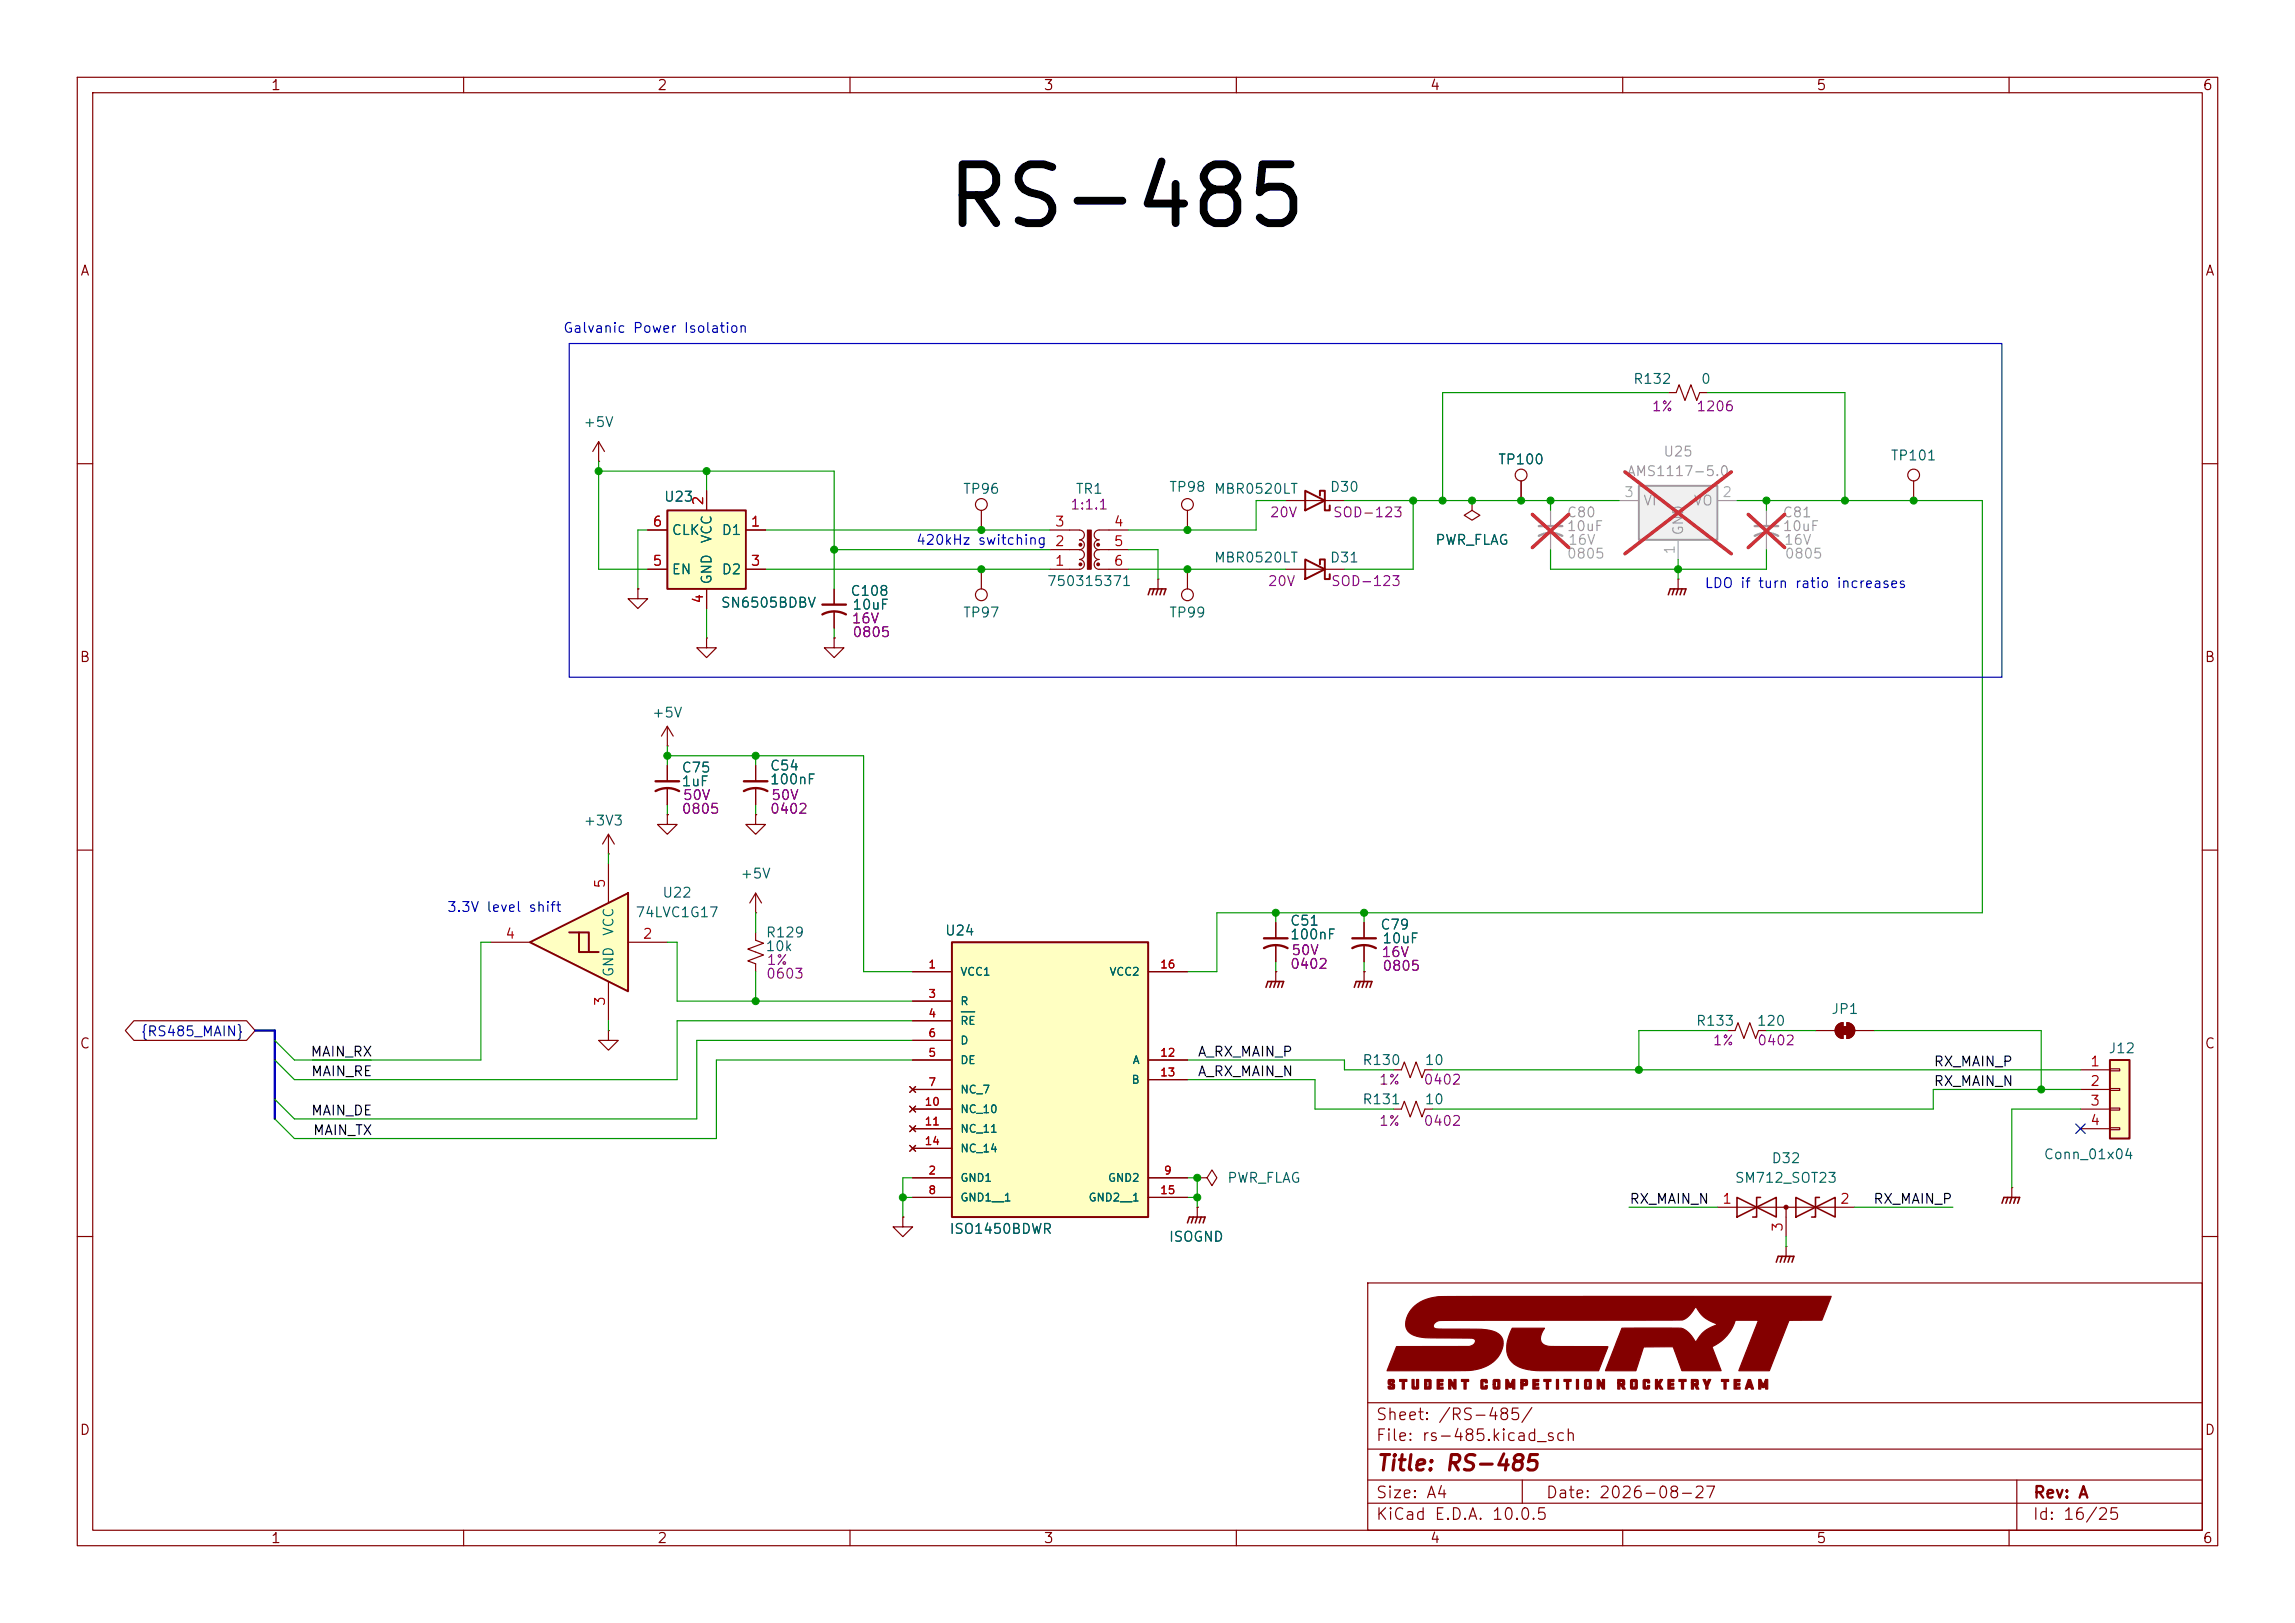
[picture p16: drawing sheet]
<svg xmlns="http://www.w3.org/2000/svg" width="297mm" height="210mm" viewBox="0 0 297 210" stroke-linecap="round" stroke-linejoin="round" font-family="sans-serif">
<defs><g id="words">
<text font-size="7.6" x="122" y="31.2">RS-485</text>
<text font-size="2" fill="#840000" x="178" y="190.8">Title: RS-485</text>
<g font-size="1.5" fill="#840000">
<text x="178" y="184.1">Sheet: /RS-485/</text>
<text x="178" y="186.8">File: rs-485.kicad_sch</text>
<text x="178" y="197">KiCad E.D.A. 10.0.5</text>
<text x="178" y="194.2">Size: A4</text>
<text x="200" y="194.2">Date: 2026-08-27</text>
<text x="263" y="197">Id: 16/25</text>
<text x="263" y="194.2">Rev: A</text>
</g>
<g font-size="1.3" fill="#840000">
<text x="35" y="12">1</text>
<text x="85" y="12">2</text>
<text x="135" y="12">3</text>
<text x="185" y="12">4</text>
<text x="235" y="12">5</text>
<text x="285" y="12">6</text>
<text x="10.3" y="36">A</text>
<text x="285.3" y="36">A</text>
<text x="10.2" y="86">B</text>
<text x="285.2" y="86">B</text>
<text x="10.2" y="136">C</text>
<text x="285.2" y="136">C</text>
<text x="10.2" y="186">D</text>
<text x="285.2" y="186">D</text>
<text x="35" y="200">1</text>
<text x="85" y="200">2</text>
<text x="135" y="200">3</text>
<text x="185" y="200">4</text>
<text x="235" y="200">5</text>
<text x="285" y="200">6</text>
</g>
<g font-size="1.3" fill="#0000c2">
<text x="72.8" y="43.4">Galvanic Power Isolation</text>
<text x="118.5" y="70.8">420kHz switching</text>
<text x="220.5" y="76.4">LDO if turn ratio increases</text>
<text x="57.8" y="118.3">3.3V level shift</text>
</g>
<g font-size="1.3" fill="#006464">
<text x="211.3" y="50">R132</text>
<text x="220" y="50">0</text>
<text x="75.4" y="55.6">+5V</text>
<text x="244.6" y="59.9">TP101</text>
<text x="85.8" y="65.2">U23</text>
<text x="124.5" y="64.2">TP96</text>
<text x="139.1" y="64.2">TR1</text>
<text x="151.2" y="64">TP98</text>
<text x="157" y="64.2">MBR0520LT</text>
<text x="172" y="64">D30</text>
<text x="193.8" y="60.4">TP100</text>
<text x="86.8" y="69.5">CLK</text>
<text x="92.4" y="70.4" transform="rotate(-90 92.4 70.4)">VCC</text>
<text x="93.3" y="69.5">D1</text>
<text x="185.7" y="70.8">PWR_FLAG</text>
<text x="86.8" y="74.6">EN</text>
<text x="92.4" y="75.7" transform="rotate(-90 92.4 75.7)">GND</text>
<text x="93.3" y="74.6">D2</text>
<text x="110" y="77.4">C108</text>
<text x="135.4" y="76.1">750315371</text>
<text x="157" y="73.1">MBR0520LT</text>
<text x="172" y="73.1">D31</text>
<text x="93.2" y="78.9">SN6505BDBV</text>
<text x="110.2" y="79.2">10uF</text>
<text x="124.5" y="80.2">TP97</text>
<text x="151.2" y="80.2">TP99</text>
<text x="84.3" y="93.2">+5V</text>
<text x="88.1" y="100.3">C75</text>
<text x="99.6" y="100">C54</text>
<text x="99.6" y="101.8">100nF</text>
<text x="75.4" y="107.1">+3V3</text>
<text x="88.1" y="102.1">1uF</text>
<text x="95.7" y="114">+5V</text>
<text x="82.2" y="119">74LVC1G17</text>
<text x="85.6" y="116.5">U22</text>
<text x="79.7" y="121.2" transform="rotate(-90 79.7 121.2)">VCC</text>
<text x="99" y="123.4">10k</text>
<text x="99" y="121.6">R129</text>
<text x="122.2" y="121.4">U24</text>
<text x="166.9" y="120.1">C51</text>
<text x="166.9" y="121.9">100nF</text>
<text x="178.5" y="120.6">C79</text>
<text x="178.8" y="122.4">10uF</text>
<text x="79.7" y="126.5" transform="rotate(-90 79.7 126.5)">GND</text>
<text x="236.9" y="131.5">JP1</text>
<text x="219.4" y="133">R133</text>
<text x="227.3" y="133">120</text>
<text x="272.8" y="136.6">J12</text>
<text x="176.2" y="138.1">R130</text>
<text x="176.2" y="143.2">R131</text>
<text x="184.3" y="138.1">10</text>
<text x="184.3" y="143.2">10</text>
<text x="158.7" y="153.4">PWR_FLAG</text>
<text x="224.4" y="153.4">SM712_SOT23</text>
<text x="229.2" y="150.8">D32</text>
<text x="264.4" y="150.3">Conn_01x04</text>
<text x="122.8" y="160">ISO1450BDWR</text>
<text x="151.2" y="161">ISOGND</text>
</g>
<g font-size="1.3" fill="#840084">
<text x="213.7" y="53.5">1%</text>
<text x="219.4" y="53.5">1206</text>
<text x="138.4" y="66.2">1:1.1</text>
<text x="164.2" y="67.3">20V</text>
<text x="172.4" y="67.3">SOD-123</text>
<text x="164" y="76.1">20V</text>
<text x="172.2" y="76.1">SOD-123</text>
<text x="110.1" y="81">16V</text>
<text x="110.2" y="82.8">0805</text>
<text x="88.1" y="105.6">0805</text>
<text x="88.3" y="103.8">50V</text>
<text x="99.6" y="105.6">0402</text>
<text x="99.7" y="103.8">50V</text>
<text x="99.1" y="125.2">1%</text>
<text x="166.9" y="125.7">0402</text>
<text x="167" y="123.9">50V</text>
<text x="178.7" y="124.2">16V</text>
<text x="178.8" y="125.9">0805</text>
<text x="99.1" y="126.9">0603</text>
<text x="221.6" y="135.6">1%</text>
<text x="227.3" y="135.6">0402</text>
<text x="178.4" y="140.7">1%</text>
<text x="184.1" y="140.7">0402</text>
<text x="178.4" y="146">1%</text>
<text x="184.1" y="146">0402</text>
</g>
<g font-size="1.3" fill="#989898">
<text x="215.2" y="59.4">U25</text>
<text x="210.5" y="61.9">AMS1117-5.0</text>
<text x="212.6" y="65.7">VI</text>
<text x="219.1" y="65.7">VO</text>
<text x="202.7" y="67.3">C80</text>
<text x="202.7" y="69">10uF</text>
<text x="218.1" y="69.4" transform="rotate(-90 218.1 69.4)">GND</text>
<text x="230.6" y="67.3">C81</text>
<text x="230.6" y="69">10uF</text>
</g>
<g font-size="1.3" fill="#a90000">
<text x="91.3" y="65.5" transform="rotate(-90 91.3 65.5)">2</text>
<text x="84.4" y="68.4">6</text>
<text x="97.1" y="68.4">1</text>
<text x="136.4" y="71">2</text>
<text x="136.4" y="68.4">3</text>
<text x="144" y="68.4">4</text>
<text x="144" y="71">5</text>
<text x="84.4" y="73.5">5</text>
<text x="97.1" y="73.5">3</text>
<text x="136.4" y="73.5">1</text>
<text x="144" y="73.5">6</text>
<text x="91.3" y="78.2" transform="rotate(-90 91.3 78.2)">4</text>
<text x="78.6" y="115" transform="rotate(-90 78.6 115)">5</text>
<text x="65.3" y="121.8">4</text>
<text x="83.1" y="121.8">2</text>
<text x="78.6" y="130.3" transform="rotate(-90 78.6 130.3)">3</text>
<text x="270.4" y="138.3">1</text>
<text x="270.4" y="140.8">2</text>
<text x="270.4" y="143.4">3</text>
<text x="270.4" y="145.9">4</text>
<text x="222.8" y="156.1">1</text>
<text x="231" y="159.5" transform="rotate(-90 231 159.5)">3</text>
<text x="238" y="156.1">2</text>
</g>
<g font-size="1.3" fill="#aaa">
<text x="210.1" y="64.6">3</text>
<text x="222.8" y="64.6">2</text>
<text x="217" y="71.9" transform="rotate(-90 217 71.9)">1</text>
</g>
<g font-size="1.3" fill="#a1a1a1">
<text x="202.8" y="70.8">16V</text>
<text x="230.8" y="70.8">16V</text>
<text x="202.7" y="72.6">0805</text>
<text x="230.9" y="72.6">0805</text>
</g>
<text font-size="1.3" fill="#000084" x="18.1" y="134.4">{RS485_MAIN}</text>
<g font-size="1.3" fill="#0f0f0f">
<text x="40.1" y="137">MAIN_RX</text>
<text x="154.9" y="137">A_RX_MAIN_P</text>
<text x="40.2" y="139.6">MAIN_RE</text>
<text x="154.9" y="139.6">A_RX_MAIN_N</text>
<text x="250.2" y="140.8">RX_MAIN_N</text>
<text x="250.2" y="138.3">RX_MAIN_P</text>
<text x="40.2" y="144.7">MAIN_DE</text>
<text x="40.4" y="147.2">MAIN_TX</text>
<text x="210.8" y="156.1">RX_MAIN_N</text>
<text x="242.3" y="156.1">RX_MAIN_P</text>
</g>
<g font-size="1" fill="#a90000">
<text x="120.1" y="125.5">1</text>
<text x="150.1" y="125.5">16</text>
<text x="120.1" y="129.4">3</text>
<text x="120.1" y="131.9">4</text>
<text x="120.1" y="137">5</text>
<text x="120.1" y="134.4">6</text>
<text x="150.1" y="137">12</text>
<text x="119.6" y="143.3">10</text>
<text x="120.1" y="140.8">7</text>
<text x="150.1" y="139.5">13</text>
<text x="119.6" y="145.9">11</text>
<text x="119.6" y="148.4">14</text>
<text x="120.1" y="152.2">2</text>
<text x="120.1" y="154.8">8</text>
<text x="150.1" y="154.8">15</text>
<text x="150.5" y="152.2">9</text>
</g>
<g font-size="1" fill="#006464">
<text x="124.2" y="126.5">VCC1</text>
<text x="124.2" y="130.3">R</text>
<text x="143.5" y="126.5">VCC2</text>
<text x="124.2" y="132.8">RE</text>
<text x="124.2" y="137.9">DE</text>
<text x="124.2" y="135.4">D</text>
<text x="146.5" y="137.9">A</text>
<text x="124.2" y="141.7">NC_7</text>
<text x="146.4" y="140.5">B</text>
<text x="124.2" y="144.3">NC_10</text>
<text x="124.2" y="146.8">NC_11</text>
<text x="124.2" y="149.4">NC_14</text>
<text x="124.2" y="153.2">GND1</text>
<text x="124.2" y="155.7">GND1__1</text>
<text x="140.8" y="155.7">GND2__1</text>
<text x="143.3" y="153.2">GND2</text>
</g>
</g></defs>
<g fill="none" stroke="#840000" stroke-width=".15">
<path d="M10 10h277v190h-277zM12 12h273v186h-273zM60 10v2M110 10v2M160 10v2M210 10v2M260 10v2M10 60h2M127 66v2.6M127 73.7v2.5M135.9 68.6h3.8a.64 .64 0 0 1 .6 .6 .64 .64 0 0 1-.6 .7 .63 .63 0 0 1 .6 .6 .63 .63 0 0 1-.6 .6h-3.8M139.7 72.4a.63 .63 0 0 1 .6 .6 .63 .63 0 0 1-.6 .7h-3.8"/>
<path d="M139.7 71.1a.63 .63 0 0 1 .6 .7 .63 .63 0 0 1-.6 .6M142.2 72.4a.64 .64 0 0 0-.6 .6 .64 .64 0 0 0 .6 .7h3.8M146 71.1h-3.8a.64 .64 0 0 0-.6 .7 .64 .64 0 0 0 .6 .6M146 68.6h-3.8a.64 .64 0 0 0-.6 .6 .64 .64 0 0 0 .6 .7 .64 .64 0 0 0-.6 .6 .64 .64 0 0 0 .6 .6M285 60h2M10 110h2M78.7 110.5h.1M78.7 108l-.7 1.2M78.7 108l.8 1.2M78.7 108v2.5M86.4 105.4v1.3h1.2l-1.2 1.3-1.3-1.3h1.3M86.4 105.4h.1"/>
<path d="M97.8 118.1h.1M97.8 115.6l-.8 1.2M97.8 115.6l.8 1.2M97.8 115.6v2.5M285 110h2M10 160h2M177 166h108v32h-108zM285 160h2M60 198v2M110 198v2M160 198v2M177 194.5h108"/>
<path d="M177 191.5h108M177 187.5h108M177 181.5h108M197 191.5v3M210 198v2M260 198v2M261 191.5v6.5"/>
<circle cx="127" cy="77" r=".76"/>
<circle cx="127" cy="65.3" r=".76"/>
</g>
<g fill="#840000" stroke="#840000" stroke-width=".15">
<path d="M179.7 178.5h.6l.1 .1 .1 .3-.6-.1v.1l.1 .1a.41 .41 0 0 1 .5 .2 .41 .41 0 0 1-.2 .5h-.5l-.2-.1v-.2l.6 .1v-.2h-.1a.42 .42 0 0 1-.5-.3 .42 .42 0 0 1 .1-.5z"/>
<path d="M181.1 178.5h1v.3h-.4v.9h-.2v-.9h-.4z"/>
<path d="M182.7 178.5h.3v1h.3v-1h.3v1.1l-.1 .1h-.7l-.1-.1z"/>
<path d="M184.4 178.5h.7l.1 .1v1l-.1 .1h-.7v-.6h.2v.4h.3v-.7h-.3v.3h-.2z"/>
<path d="M186 178.5h.8v.3h-.5v.2h.4v.2h-.4v.3h.5v.2h-.8z"/>
<path d="M187.5 178.5h.3l.4 .7v-.7h.2v1.2h-.2l-.4-.6-.1 .6h-.2z"/>
<path d="M189.1 178.5h1v.3h-.4v.9h-.2v-.9h-.4z"/>
<path d="M191.8 178.5h.6l.1 .1v.3h-.3v-.1h-.3v.7h.3v-.2h.3v.3l-.1 .1h-.6l-.2-.1v-1z"/>
<path d="M193.3 178.5h.7l.1 .1v1l-.1 .1h-.7l-.1-.1v-.5h.3v.4h.3v-.7h-.3v.3h-.3v-.5z"/>
<path d="M194.9 178.5h.3l.3 .7 .3-.7h.2v1.2h-.2v-.6l-.2 .4h-.3l-.2-.4v.6h-.2z"/>
<path d="M196.8 178.5h.4a.37 .37 0 0 1 .4 .1 .37 .37 0 0 1 .1 .4l-.1 .3h-.5v.4h-.3v-.8h.3v.1h.3v-.2h-.3v.1h-.3z"/>
<path d="M198.4 178.5h.7v.3h-.5v.2h.5v.2h-.5v.3h.5v.2h-.7z"/>
<path d="M199.8 178.5h.9v.3h-.3v.9h-.3v-.9h-.3z"/>
<path d="M201.4 178.5h.3v1.2h-.3z"/>
<path d="M202.4 178.5h.9v.3h-.3v.9h-.3v-.9h-.3z"/>
<path d="M204 178.5h.3v1.2h-.3z"/>
<path d="M205.2 178.5h.6l.1 .1v1l-.1 .1h-.6l-.1-.1v-.5h.2v.4h.4v-.7h-.4v.3h-.2v-.5z"/>
<path d="M206.7 178.5h.3l.4 .7v-.7h.2v1.2h-.2l-.4-.6v.6h-.3z"/>
<path d="M209.4 178.5h.3a.32 .32 0 0 1 .5 .2l.1 .5-.2 .1 .2 .4h-.3l-.2-.4h-.2v.4h-.2v-.8h.2v.1h.4v-.2h-.4v.1h-.2z"/>
<path d="M211.1 178.5h.7l.1 .1v1l-.1 .1h-.7l-.1-.1v-.5h.3v.4h.3v-.7h-.3v.3h-.3v-.5z"/>
<path d="M212.8 178.5h.6l.1 .1v.3h-.3v-.1h-.3v.7h.3v-.2h.3v.3l-.1 .1h-.6l-.2-.1v-1z"/>
<path d="M214.2 178.5h.3v.5l.3-.5h.4l-.4 .6 .4 .6h-.3l-.4-.5v.5h-.3z"/>
<path d="M215.9 178.5h.7v.3h-.5v.2h.5v.2h-.5v.3h.5v.2h-.7z"/>
<path d="M217.3 178.5h.9v.3h-.3v.9h-.3v-.9h-.3z"/>
<path d="M218.9 178.5h.4a.32 .32 0 0 1 .5 .2v.5l-.2 .1 .3 .4h-.4l-.2-.4h-.1v.4h-.3v-.8h.3v.1h.3v-.2h-.3v.1h-.3z"/>
<path d="M220.4 178.5h.3l.2 .5 .2-.5h.3l-.4 .8v.4h-.2v-.4z"/>
<path d="M222.8 178.5h.9v.3h-.3v.9h-.3v-.9h-.3z"/>
<path d="M224.4 178.5h.8v.3h-.5v.2h.4v.2h-.4v.3h.5v.2h-.8z"/>
<path d="M226.2 178.5h.3l.4 1.2a.25 .25 0 0 1-.3-.2h-.4a.22 .22 0 0 1-.1 .2 .22 .22 0 0 1-.2 0l.1-.5h.5l-.1-.3-.1 .3h-.3z"/>
<path d="M227.6 178.5h.3l.3 .7 .3-.7h.3v1.2h-.3v-.6l-.2 .4h-.2l-.2-.4v.6h-.3z"/>
<path d="M182.8 169.2a6.3 6.3 0 0 1 4.6-1.4l49.6-.1-1.2 3.1h-4.3l-2.5 6.6h-4l2.6-6.6h-3a5.6 5.6 0 0 1-3 3.5l1.1 3.1h-5l-1.1-2.9a.24 .24 0 0 0-.1-.2 .24 .24 0 0 0-.3 0h-3.5l-1 3.1h-3.9l2.1-5.5h7.6a3.5 3.5 0 0 1 2 1.8 4.6 4.6 0 0 1 2.7-2.3 4.5 4.5 0 0 1-2.7-2.3h-.1a2.78 2.78 0 0 1-1.7 1.7l-31.3 .1a.88 .88 0 0 0-.9 .8 .93 .93 0 0 0 1 .3h3.2a10.5 10.5 0 0 1 3.9 .4 1.67 1.67 0 0 1 .7 2.4 4.7 4.7 0 0 1-4 2.5l-10.8 .1 1.2-3.2h9.4a.69 .69 0 0 0 .8-.9 2.61 2.61 0 0 0-1.6-.2h-4.4a4.5 4.5 0 0 1-2.6-.8 2.26 2.26 0 0 1 .3-2.8z"/>
<path d="M195.7 171.9h4.2a1.74 1.74 0 0 0-.4 1.9 2.79 2.79 0 0 0 2.2 .4l6.4 .1-1.2 3.1h-5.8a11.3 11.3 0 0 1-4.6-.6 2.82 2.82 0 0 1-1.3-3.6z"/>
</g>
<path d="M140.7 68.6h.5v5.1h-.5z" fill="#840000" stroke="#840000" stroke-width=".13"/>
<g fill="none" stroke="#840000" stroke-width=".25">
<circle cx="139.8" cy="73" r=".13"/>
<circle cx="139.8" cy="70.5" r=".13"/>
<circle cx="142.1" cy="73" r=".13"/>
<circle cx="142.1" cy="70.5" r=".13"/>
</g>
<path d="M273 137.2h2.6v10.1h-2.6z" fill="#ffffc2"/>
<path d="M168.9 72.4l2.5 1.3-2.5 1.2zM168.9 63.5l2.5 1.3-2.5 1.2zM170.8 73v-.6h.6v2.5h.7v-.6M170.8 64.1v-.6h.6v2.5h.7v-.6M273 137.2h2.6v10.1h-2.6z" fill="none" stroke="#840000" stroke-width=".25"/>
<g fill="none" stroke="#840000" stroke-width=".15">
<path d="M149.9 74.9h.1M149.9 74.9v1.3M153.7 73.7v2.5M166.4 73.7h7.6M166.4 64.8h7.6M91.4 82.6v1.2h1.3l-1.3 1.3-1.2-1.3h1.2M91.4 82.6h.1M97.8 99.1v2M97.8 105.4v1.3h1.3l-1.3 1.3-1.3-1.3h1.3M97.8 105.4h.1M97.8 102.1v2M223.5 133.4h1l.4-1.1 .8 2.1 .7-2.1 .8 2.1 .4-1h1"/>
<path d="M234.9 133.4h2.6M237.8 132.6l.4-.2 .3-.1v2.1a1.02 1.02 0 0 1-.9-.7 1.02 1.02 0 0 1 .2-1.1zM239 132.3a1.02 1.02 0 0 1 1 1.1 1.02 1.02 0 0 1-1 1zM240 133.4h2.6M269.2 138.4h3.8M273 138.3h1.3v.3h-1.3zM269.2 141h3.8M269.2 143.5h3.8M269.2 146.1h3.8M273 140.8h1.3v.3h-1.3zM273 143.4h1.3v.2h-1.3zM273 145.9h1.3v.3h-1.3z"/>
<circle cx="153.7" cy="77" r=".76"/>
</g>
<path d="M148.6 77l.2-.8h2.1l-.3 .8M149.4 76.2l-.3 .8M149.9 76.2l-.3 .8M150.4 76.2l-.3 .8" fill="none" stroke="#840000" stroke-width=".2"/>
<g fill="#840000" stroke="#840000" stroke-width=".15">
<path d="M238.3 132.8h1v1.1h-1z"/>
<path d="M239 132.3a1.02 1.02 0 0 1 1 1.1 1.02 1.02 0 0 1-1 1z"/>
<path d="M237.8 132.6l.4-.2 .3-.1v2.1a1.02 1.02 0 0 1-.9-.7 1.02 1.02 0 0 1 .2-1.1z"/>
</g>
<path d="M96.3 102.4a3.2 3.2 0 0 1 3 0M96.3 101.1h3" fill="none" stroke="#840000" stroke-width=".3"/>
<path d="M86.4 66h10.1v10.2h-10.1z" fill="#ffffc2"/>
<path d="M86.4 66h10.1v10.2h-10.1z" fill="none" stroke="#840000" stroke-width=".25"/>
<g fill="none" stroke="#840000" stroke-width=".15">
<path d="M82.5 76.2v1.3h1.3l-1.3 1.2-1.2-1.2h1.2M82.5 76.2h.1M83.8 68.6h2.6M83.8 73.7h2.6M91.4 63.5v2.5M91.4 76.2v2.5M96.5 68.6h2.6M96.5 73.7h2.6M153.7 66v2.6M190.5 64.8v1.2l1 .7-1 .6-1-.6 1-.7M190.5 64.8h.1M86.4 96.5h.1"/>
<path d="M86.4 94l-.8 1.3M86.4 94l.7 1.3M86.4 94v2.5M97.8 120.7v1l1 .3-2 .8 2 .8-2 .7 1 .4v1M154.9 152.4h1.3l.6-1 .7 1-.7 1-.6-1M154.9 152.4h.1"/>
<circle cx="153.7" cy="65.3" r=".76"/>
</g>
<path d="M123.2 121.9h25.4v35.6h-25.4z" fill="#ffffc2"/>
<path d="M123.2 121.9h25.4v35.6h-25.4z" fill="none" stroke="#840000" stroke-width=".25"/>
<g fill="none" stroke="#840000" stroke-width=".15">
<path d="M196.8 62.2v2.6M217.2 74.9h.1M217.2 74.9v1.3M247.6 62.2v2.6M165.1 119.4v2M176.5 119.4v2M118.1 125.7h5.1M118.1 129.5h5.1M118.1 132.1h5.1M118.1 137.2h5.1M118.1 134.6h5.1M148.6 125.7h5.1"/>
<path d="M148.6 137.2h5.1M148.6 139.7h5.1M165.1 125.7h.1M165.1 122.4v2.1M165.1 125.7v1.3M176.5 125.7h.1M176.5 122.4v2.1M176.5 125.7v1.3M180.3 138.4h1.1l.3-1 .8 2 .8-2 .7 2 .4-1h1M116.8 157.5v1.3h1.3l-1.3 1.2-1.2-1.2h1.2M116.8 157.5h.1M117.7 140.6l.8 .8"/>
<path d="M117.7 143.1l.8 .8M117.7 145.7l.8 .7M117.7 148.2l.8 .8M118.1 152.4h5.1M118.1 141h5.1M118.1 154.9h5.1M118.1 143.5h5.1M118.1 146.1h5.1M118.1 148.6h5.1M118.5 140.6l-.8 .8M118.5 143.1l-.8 .8M118.5 145.7l-.8 .7"/>
<path d="M118.5 148.2l-.8 .8M148.6 152.4h5.1M148.6 154.9h5.1M154.9 156.2h.1M154.9 156.2v1.3M180.3 143.5h1.1l.3-1 .8 2 .8-2 .7 2 .4-1h1M222.2 156.2h17.8M231.1 156.2v3.8M260.3 153.7h.1M260.3 153.7v1.2M231.1 161.3h.1M231.1 161.3v1.3"/>
<circle cx="196.8" cy="61.5" r=".76"/>
<circle cx="247.6" cy="61.5" r=".76"/>
</g>
<path d="M124.4 130.9h1.7" fill="none" stroke="#006464" stroke-width=".15"/>
<g fill="none" stroke="#840000" stroke-width=".2">
<path d="M215.9 77l.3-.8h2l-.3 .8M216.7 76.2l-.3 .8M217.2 76.2l-.3 .8M217.7 76.2l-.3 .8M163.8 127.8l.3-.8h2l-.2 .8M164.6 127l-.3 .8M165.1 127l-.3 .8M165.6 127l-.2 .8M175.3 127.8l.2-.8h2l-.2 .8M176 127l-.2 .8M176.5 127l-.2 .8M177 127l-.2 .8"/>
<path d="M153.7 158.2l.2-.7h2.1l-.3 .7M154.4 157.5l-.2 .7M154.9 157.5l-.2 .7M155.4 157.5l-.2 .7M224.8 154.9v2.6l5.1-2.6v2.6zM227.8 154.9h-.5v2.6h-.5M232.4 154.9l5.1 2.6v-2.6l-5.1 2.6zM235.5 154.9h-.6v2.6h-.5M259.1 155.7l.2-.8h2.1l-.3 .8M259.8 154.9l-.2 .8M260.3 154.9l-.2 .8M260.9 154.9l-.3 .8"/>
<path d="M229.9 163.3l.2-.7h2.1l-.3 .7M230.6 162.6l-.2 .7M231.1 162.6l-.2 .7M231.6 162.6l-.2 .7"/>
</g>
<path d="M163.6 122.7a3.2 3.2 0 0 1 3 0M163.6 121.4h3M175 122.7a3.2 3.2 0 0 1 3.1 0M175 121.4h3.1" fill="none" stroke="#840000" stroke-width=".3"/>
<path d="M199.1 69.3a3.2 3.2 0 0 1 3.1 0M199.1 68.1h3.1M227.1 69.3a3.2 3.2 0 0 1 3 0M227.1 68.1h3" fill="none" stroke="#a1a1a1" stroke-width=".3"/>
<path d="M200.7 66v2.1M200.7 69.1v2M228.6 66v2.1M228.6 69.1v2" fill="none" stroke="#a1a1a1" stroke-width=".15"/>
<path d="M198.3 66.6l4.7 4.3M203 66.6l-4.7 4.3M226.2 66.6l4.8 4.3M231 66.6l-4.8 4.3" fill="none" stroke="#e12e31" stroke-width=".46"/>
<circle cx="231.1" cy="156.2" r=".25" fill="#840000" stroke="#840000" stroke-width=".15"/>
<path d="M212.1 62.9h10.1v7h-10.1z" fill="#f0f0f0"/>
<path d="M212.1 62.9h10.1v7h-10.1z" fill="none" stroke="#a1a1a1" stroke-width=".25"/>
<path d="M209.5 64.8h2.6M217.2 69.9v2.5M222.2 64.8h2.6" fill="none" stroke="#a1a1a1" stroke-width=".15"/>
<path d="M210.3 61.1l13.8 10.6M224.1 61.1l-13.8 10.6" fill="none" stroke="#e12e31" stroke-width=".46"/>
<path d="M106.4 79.5a3.2 3.2 0 0 1 3.1 0M106.4 78.2h3.1M84.8 102.4a3.2 3.2 0 0 1 3.1 0M84.8 101.1h3.1" fill="none" stroke="#840000" stroke-width=".3"/>
<path d="M77.5 59.7h.1M77.5 57.2l-.8 1.2M77.5 57.2l.7 1.2M77.5 57.2v2.5M215.9 50.8h1l.4-1 .8 2 .7-2 .8 2 .4-1h1M107.9 76.2v2M107.9 79.2v2.1M86.4 99.1v2M86.4 102.1v2" fill="none" stroke="#840000" stroke-width=".15"/>
<g fill="#ffffc2">
<path d="M68.6 121.9l12.7-6.3v12.7z"/>
<path d="M74.9 120.7l2.6 2.5h-1.3v-2.5z"/>
<path d="M73.7 120.7l2.5 2.5h-1.3v-2.5z"/>
</g>
<path d="M68.6 121.9l12.7-6.3v12.7zM73.7 120.7h1.2v2.5h1.3M74.9 120.7h1.3v2.5h1.3" fill="none" stroke="#840000" stroke-width=".25"/>
<g fill="none" stroke="#840000" stroke-width=".15">
<path d="M82.5 76.2h.1M83.8 68.6h2.6M83.8 73.7h2.6M91.4 63.5v2.5M91.4 76.2v2.5M96.5 68.6h2.6M96.5 73.7h2.6M107.9 76.2v2M107.9 79.2v2.1M190.5 64.8h.1M196.8 62.2v2.6M86.4 99.1v2"/>
<path d="M97.8 99.1v2M107.9 82.6v1.2h1.3l-1.3 1.3-1.2-1.3h1.2M107.9 82.6h.1M78.7 111.8v5M86.4 105.4h.1M86.4 102.1v2M97.8 105.4h.1M97.8 102.1v2M165.1 119.4v2M176.5 119.4v2M17.3 132.1h14.6l1.1 1.3-1.1 1.2h-14.6l-1.1-1.2zM63.5 121.9h5.1"/>
<path d="M78.7 133.4v1.2h1.3l-1.3 1.3-1.2-1.3h1.2M78.7 133.4h.1M78.7 127v5.1M81.3 121.9h5.1M118.1 125.7h5.1M118.1 129.5h5.1M118.1 132.1h5.1M118.1 137.2h5.1M118.1 134.6h5.1M148.6 125.7h5.1M148.6 137.2h5.1M148.6 139.7h5.1"/>
<path d="M165.1 125.7h.1M165.1 122.4v2.1M176.5 125.7h.1M176.5 122.4v2.1M116.8 157.5h.1M117.7 140.6l.8 .8M117.7 143.1l.8 .8M117.7 145.7l.8 .7M117.7 148.2l.8 .8M118.1 152.4h5.1M118.1 141h5.1M118.1 154.9h5.1"/>
<path d="M118.1 143.5h5.1M118.1 146.1h5.1M118.1 148.6h5.1M118.5 140.6l-.8 .8M118.5 143.1l-.8 .8M118.5 145.7l-.8 .7M118.5 148.2l-.8 .8M148.6 152.4h5.1M148.6 154.9h5.1M154.9 156.2h.1"/>
</g>
<path d="M40.4 137.2h7.6" fill="none" stroke="#0f0f0f" stroke-width=".15"/>
<path d="M33 133.4h2.6v11.4" fill="none" stroke="#000084" stroke-width=".3"/>
<g fill="none" stroke="#009600" stroke-width=".15">
<path d="M77.5 59.7v14h6.3M215.9 50.8h-29.2v14M221 50.8h17.8v14M77.5 61h30.4v15.2M83.8 68.6h-1.3v7.6M91.4 61v2.5M91.4 78.7v3.9M99.1 73.7h36.8M99.1 68.6h36.8M107.9 71.1h28M146 73.7h20.4M146 71.1h3.9v3.8"/>
<path d="M166.4 64.8h-3.8v3.8h-16.6M174 64.8h35.5M182.9 64.8v8.9h-8.9M200.7 71.1v2.6h27.9v-2.6M200.7 64.8v1.2M217.2 72.4v2.5M224.8 64.8h31.7v53.3h-99v7.6h-3.8M228.6 64.8v1.2M86.4 97.8h25.4v27.9h6.3M86.4 96.5v2.6M97.8 97.8v1.3M107.9 81.3v1.3"/>
<path d="M78.7 110.5v1.3M86.4 104.1v1.3M97.8 104.1v1.3M97.8 118.1v2.6M165.1 118.1v1.3M176.5 118.1v1.3M63.5 121.9h-1.3v15.3h-24.1l-2.5-2.6M78.7 132.1v1.3M86.4 121.9h1.2v7.6h30.5M97.8 125.7v3.8M118.1 137.2h-25.4v10.1h-54.6l-2.5-2.5M118.1 132.1h-30.5v7.6h-49.5l-2.5-2.5"/>
<path d="M118.1 134.6h-27.9v10.2h-52.1l-2.5-2.6M153.7 137.2h20.3v1.2h6.3M153.7 139.7h16.5v3.8h10.1M165.1 124.5v1.2M176.5 124.5v1.2M185.4 138.4h83.8M223.5 133.4h-11.4v5M228.6 133.4h6.3M242.6 133.4h21.6v7.6M116.8 154.9h1.3M118.1 152.4h-1.3v5.1M153.7 154.9h1.2"/>
<path d="M153.7 152.4h1.2v3.8M210.8 156.2h11.4M240 156.2h12.7M269.2 141h-19v2.5h-64.8M269.2 143.5h-8.9v10.2M231.1 160v1.3"/>
</g>
<path d="M268.6 145.4l1.2 1.3M269.8 145.4l-1.2 1.3" fill="none" stroke="#000084" stroke-width=".15"/>
<path d="M73.7 44.5h185.4v43.1h-185.4z" fill="none" stroke="#0000c2" stroke-width=".15"/>
<path d="M124.4 130.9h1.7" fill="none" stroke="#006464" stroke-width=".15"/>
<g fill="#009600" stroke="#009600" stroke-width=".13">
<circle cx="127" cy="73.7" r=".46"/>
<circle cx="153.7" cy="73.7" r=".46"/>
<circle cx="153.7" cy="68.6" r=".46"/>
<circle cx="186.7" cy="64.8" r=".46"/>
<circle cx="182.9" cy="64.8" r=".46"/>
<circle cx="264.2" cy="141" r=".46"/>
<circle cx="212.1" cy="138.4" r=".46"/>
<circle cx="97.8" cy="97.8" r=".46"/>
<circle cx="97.8" cy="129.5" r=".46"/>
<circle cx="86.4" cy="97.8" r=".46"/>
<circle cx="154.9" cy="154.9" r=".46"/>
<circle cx="154.9" cy="152.4" r=".46"/>
<circle cx="116.8" cy="154.9" r=".46"/>
<circle cx="176.5" cy="118.1" r=".46"/>
<circle cx="165.1" cy="118.1" r=".46"/>
<circle cx="190.5" cy="64.8" r=".46"/>
<circle cx="196.8" cy="64.8" r=".46"/>
<circle cx="200.7" cy="64.8" r=".46"/>
<circle cx="217.2" cy="73.7" r=".46"/>
<circle cx="228.6" cy="64.8" r=".46"/>
<circle cx="238.8" cy="64.8" r=".46"/>
<circle cx="247.6" cy="64.8" r=".46"/>
<circle cx="107.9" cy="71.1" r=".46"/>
<circle cx="127" cy="68.6" r=".46"/>
<circle cx="91.4" cy="61" r=".46"/>
<circle cx="77.5" cy="61" r=".46"/>
</g>
<use href="#words"/>
</svg>
